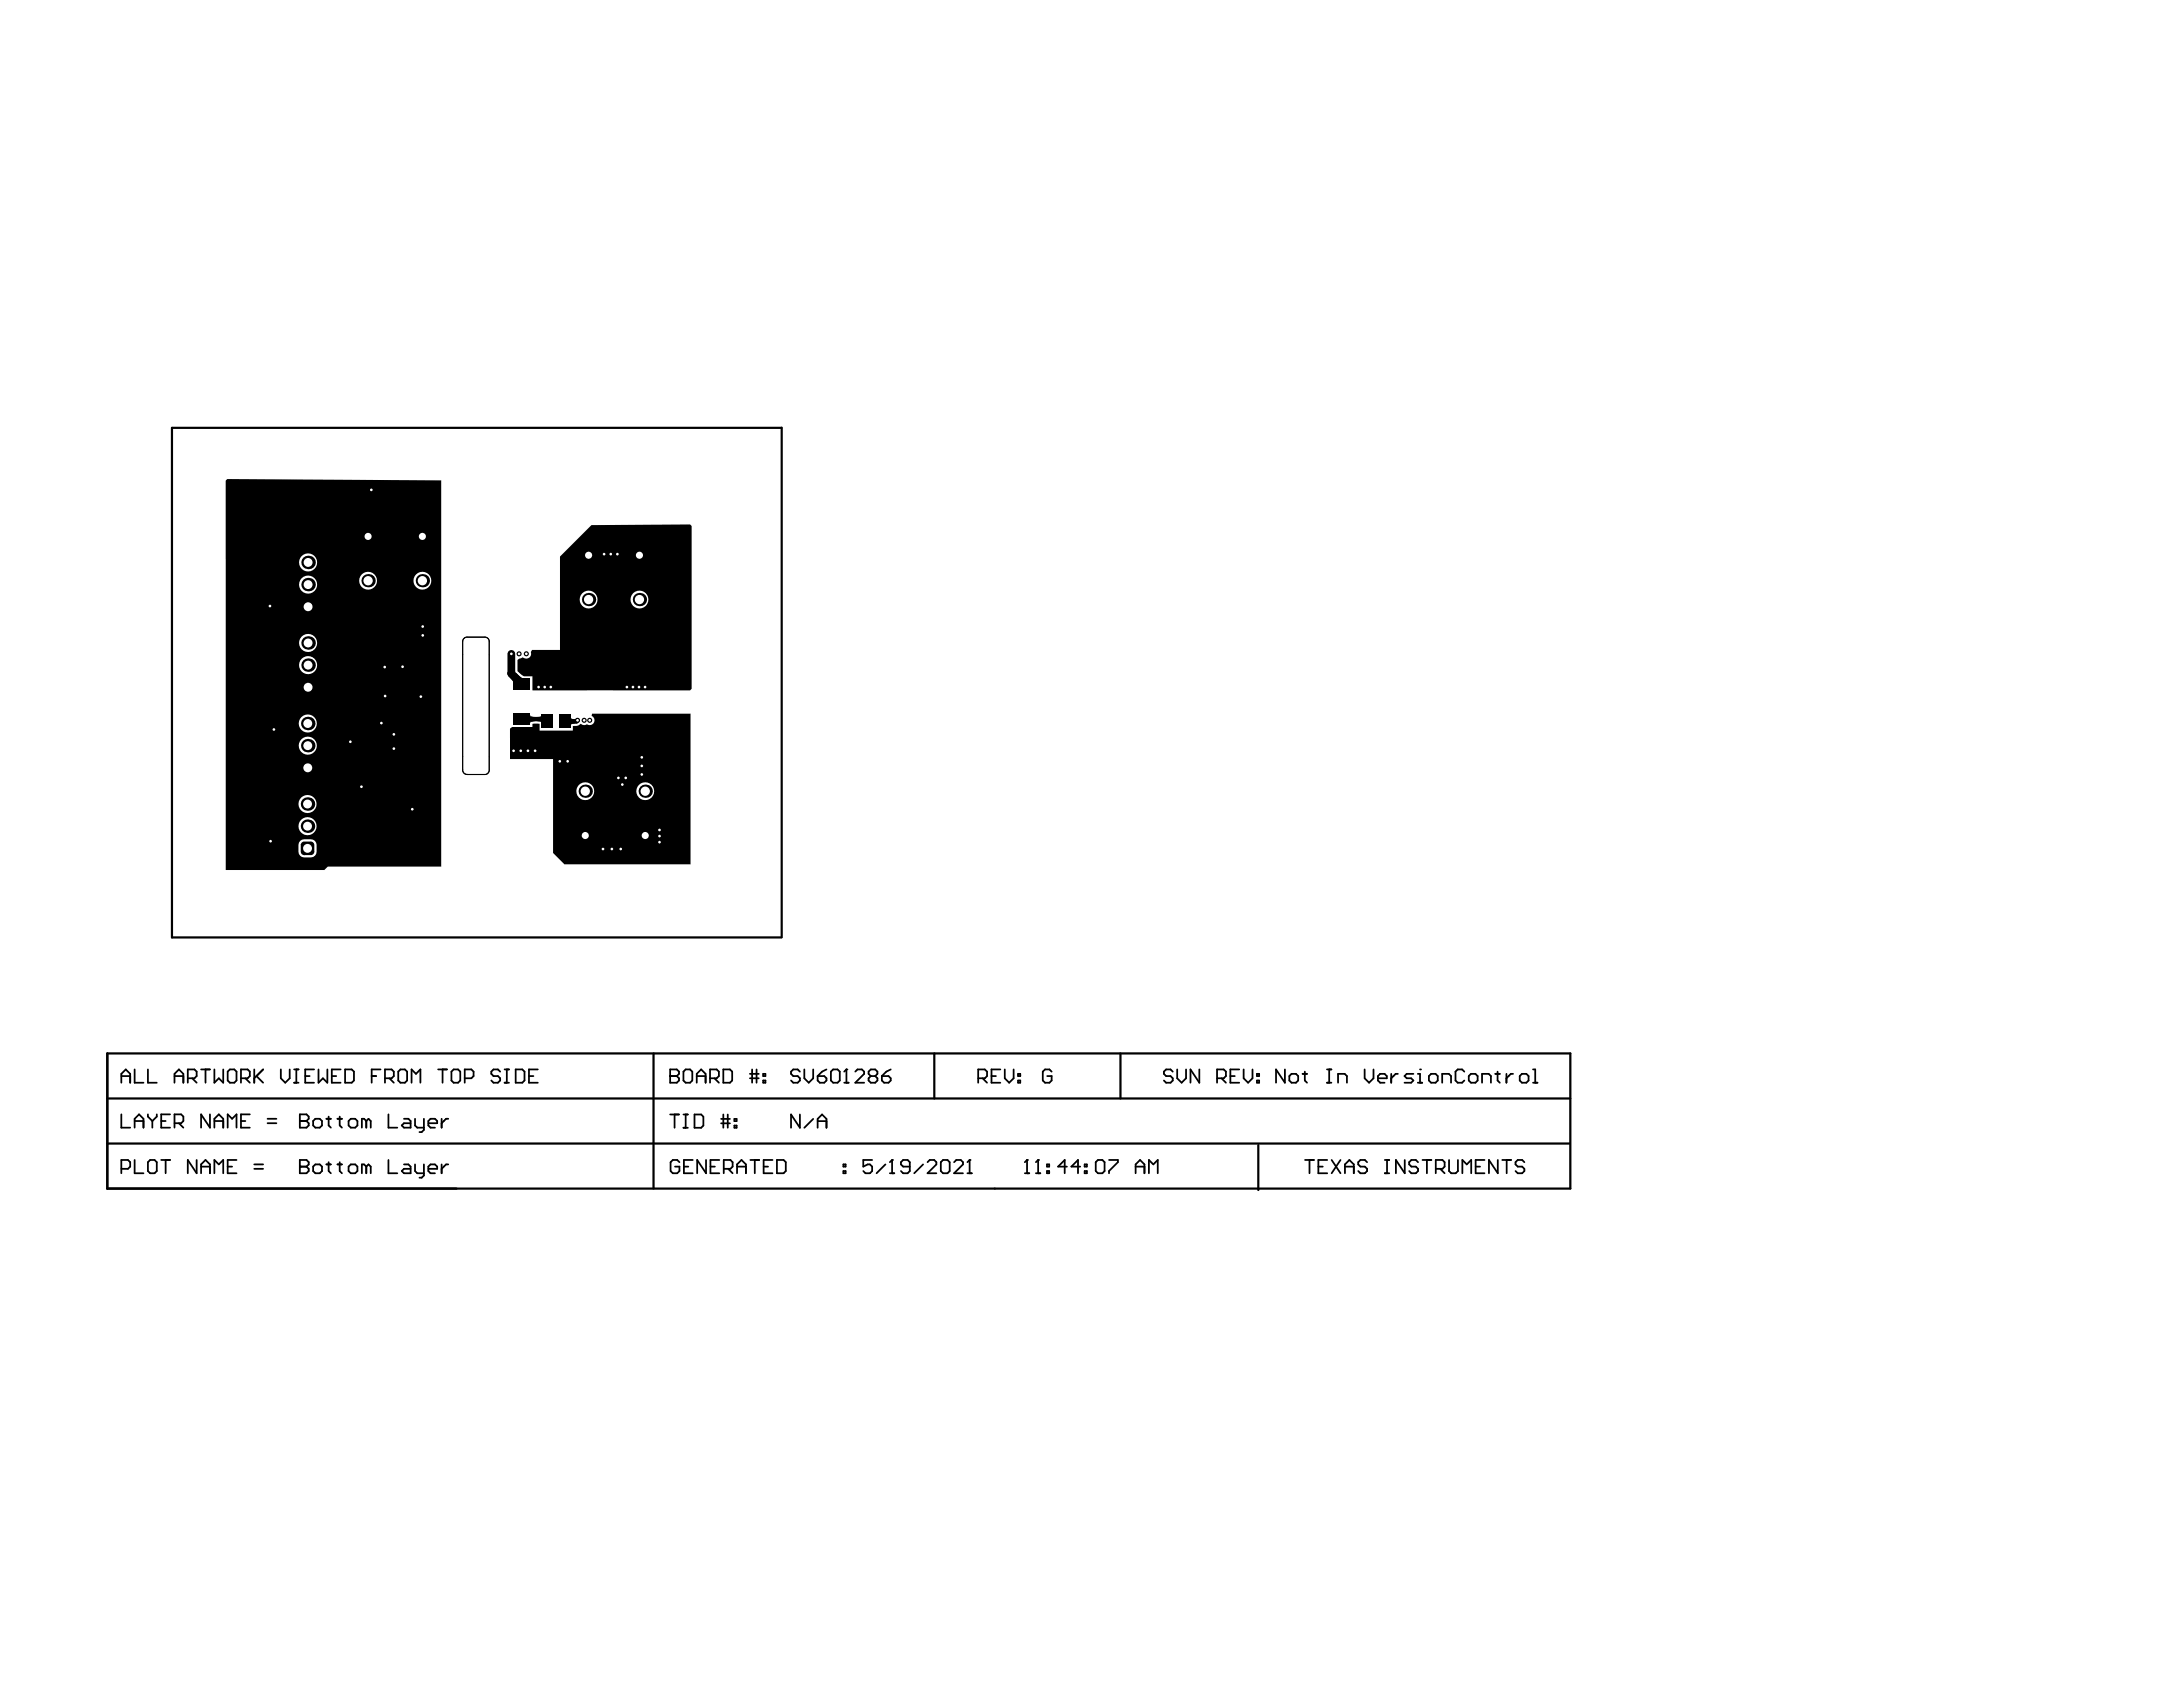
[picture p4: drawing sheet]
<svg xmlns="http://www.w3.org/2000/svg" width="279mm" height="216mm" viewBox="0 0 279 216" stroke-linecap="round" stroke-linejoin="round" font-family="sans-serif">
<path d="M59.8 99.1l-.3-.1-.2-.2-.1-.3v-16.4l.1-.3 .2-.2 .3-.1h2.3l.2 .1 .2 .2 .1 .3v16.5l-.1 .2-.2 .2-.2 .1h-2.3" fill="none" stroke="#000" stroke-width=".14"/>
<path d="M100 54.8h-78v65.2h78M100 54.7v65.2M13.7 134.8h187.3v17.3h-187.3zM83.6 134.8v17.3M119.6 134.8v5.8M143.4 134.8v5.8M13.7 146.3h187.2M13.7 140.6h187.3M161 146.5v5.8" fill="none" stroke="#000" stroke-width=".28"/>
<g fill="none" stroke="#000" stroke-width=".23">
<path d="M15.5 137.7h1.2M15.5 138.6v-1.2l.6-.5 .6 .5v1.2M17.2 136.9v1.7h1.2M18.9 136.9v1.7h1.2M22.3 137.7h1.2M22.3 138.6v-1.2l.6-.5 .6 .5v1.2M24 138h.9l.3-.3v-.6l-.3-.2h-.9v1.7M24.6 138l.6 .6M25.7 136.9h1.2M26.3 136.9v1.7M27.4 136.9v1.7l.6-.6 .6 .6v-1.7M29.1 137.1l.3-.2h.6l.3 .2v1.2l-.3 .3h-.6l-.3-.3z"/>
<path d="M30.8 138h.9l.3-.3v-.6l-.3-.2h-.9v1.7M31.4 138l.6 .6M32.5 136.9v1.7M32.8 137.7l.9 .9M33.7 136.9l-1.2 1.1M35.9 136.9v1.1l.6 .6 .6-.6v-1.1M37.6 138.6h.6M37.6 136.9h.6M37.9 136.9v1.7M39.1 137.7h.5M40.2 136.9h-1.1v1.7h1.1M40.8 136.9v1.7l.5-.6 .6 .6v-1.7"/>
<path d="M42.5 137.7h.5M43.6 136.9h-1.1v1.7h1.1M44.2 136.9h.8l.3 .2v1.2l-.3 .3h-.8zM47.6 137.7h.5M48.7 136.9h-1.1v1.7M49.3 138h.8l.3-.3v-.6l-.3-.2h-.8v1.7M49.8 138l.6 .6M51 137.1l.3-.2h.5l.3 .2v1.2l-.3 .3h-.5l-.3-.3zM52.7 138.6v-1.7l.5 .5 .6-.5v1.7M56.1 136.9h1.1M56.6 136.9v1.7M57.8 137.1l.3-.2h.5l.3 .2v1.2l-.3 .3h-.5l-.3-.3z"/>
<path d="M59.5 138h.8l.3-.3v-.6l-.3-.2h-.8v1.7M64 137.1l-.3-.2h-.5l-.3 .2v.3l.3 .3h.5l.3 .3v.3l-.3 .3h-.5l-.3-.3M64.6 138.6h.5M64.6 136.9h.5M64.9 136.9v1.7M66 136.9h.9l.2 .2v1.2l-.2 .3h-.9zM67.7 137.7h.6M68.8 136.9h-1.1v1.7h1.1M85.8 137.7h.1M85.8 136.9h.8l.3 .2v.3l-.3 .3 .3 .3v.3l-.3 .3h-.8zM85.8 137.7h.8M87.5 137.1l.3-.2h.5l.3 .2v1.2l-.3 .3h-.5l-.3-.3z"/>
<path d="M89.2 137.7h1.1M89.2 138.6v-1.2l.5-.5 .6 .5v1.2M90.9 138h.8l.3-.3v-.6l-.3-.2h-.8v1.7M91.4 138l.6 .6M92.6 136.9h.8l.3 .2v1.2l-.3 .3h-.8zM96 137.4h1.1M96 138h1.1M96.3 136.9v1.7M96.8 136.9v1.7M97.7 138.3h.3v.3h-.3zM97.7 137.4h.3v.3h-.3zM102.4 137.1l-.3-.2h-.6l-.3 .2v.3l.3 .3h.6l.3 .3v.3l-.3 .3h-.6l-.3-.3"/>
<path d="M102.9 136.9v1.1l.6 .6 .6-.6v-1.1M104.6 137.7h.9l.3 .3v.3l-.3 .3h-.6l-.3-.3zM105.8 136.9l-.6 .2-.6 .6M106.3 137.1l.3-.2h.6l.3 .2v1.2l-.3 .3h-.6l-.3-.3zM108 138.6h.6M108.3 136.9h.1M108.3 136.9v1.7M108.3 136.9l-.3 .2M109.5 137.1l.3-.2h.5l.3 .2v.3l-1.1 1.2h1.1M111.5 137.7l-.3 .3v.3l.3 .3h.5l.3-.3v-.3l-.3-.3M111.5 137.7l-.3-.3v-.3l.3-.2h.5l.3 .2v.3l-.3 .3M111.5 137.7h.5"/>
<path d="M112.9 137.7h.8l.3 .3v.3l-.3 .3h-.5l-.3-.3zM114 136.9l-.6 .2-.5 .6M125.2 138h.8l.3-.3v-.6l-.3-.2h-.8v1.7M125.8 138l.5 .6M126.9 137.7h.6M128 136.9h-1.1v1.7h1.1M128.6 136.9v1.1l.6 .6 .5-.6v-1.1M130.3 138.3h.3v.3h-.3zM130.3 137.4h.3v.3h-.3zM134.6 137.1l-.3-.2h-.6l-.2 .2v1.2l.2 .3h.6l.3-.3v-.6h-.6M150.1 137.1l-.3-.2h-.6l-.2 .2v.3l.2 .3h.6l.3 .3v.3l-.3 .3h-.6l-.2-.3M150.7 136.9v1.1l.5 .6 .6-.6v-1.1"/>
<path d="M153.5 136.9v1.7l-1.1-1.7v1.7M155.8 138h.8l.3-.3v-.6l-.3-.2h-.8v1.7M156.3 138l.6 .6M157.5 137.7h.5M158.6 136.9h-1.1v1.7h1.1M159.2 136.9v1.1l.5 .6 .6-.6v-1.1M160.9 138.3h.3v.3h-.3zM160.9 137.4h.3v.3h-.3zM164.5 136.9v1.7l-1.2-1.7v1.7M165 137.7l.3-.3h.6l.3 .3v.6l-.3 .3h-.6l-.3-.3zM166.7 137.4h.6M167 137.1v1.2l.3 .3"/>
<path d="M169.8 138.6h.6M169.8 136.9h.6M170.1 136.9v1.7M171.3 138.6v-1.2h.8l.3 .3v.9M174.7 136.9v1.1l.5 .6 .6-.6v-1.1M176.4 138h1.1v-.3l-.3-.3h-.6l-.2 .3v.6l.2 .3h.6M178.1 137.4v1.2M178.9 137.4h-.3l-.5 .6M180.9 137.4h-.9l-.2 .3 .2 .3h.6l.3 .3-.3 .3h-.8M181.5 138.6h.5M181.5 137.4h.2v1.2M181.7 136.9h.1"/>
<path d="M183.2 137.4h.5l.3 .3v.6l-.3 .3h-.5l-.3-.3v-.6zM184.6 138.6v-1.2h.8l.3 .3v.9M187.4 137.1l-.3-.2h-.5l-.3 .2v1.2l.3 .3h.5l.3-.3M188 137.7l.3-.3h.5l.3 .3v.6l-.3 .3h-.5l-.3-.3zM189.7 138.6v-1.2h.8l.3 .3v.9M191.4 137.4h.6M191.7 137.1v1.2l.3 .3M192.8 137.4v1.2M193.7 137.4h-.3l-.6 .6M194.5 137.7l.3-.3h.6l.2 .3v.6l-.2 .3h-.6l-.3-.3zM196.2 138.6h.6M196.2 136.9h.3v1.7"/>
<path d="M15.5 142.6v1.7h1.2M15.5 149.6h.9l.3-.3v-.6l-.3-.2h-.9v1.7M17.2 144.3v-1.1l.6-.6 .6 .6v1.1M17.2 148.5v1.7h1.2M17.2 143.5h1.2M18.9 148.7l.3-.2h.6l.3 .2v1.2l-.3 .3h-.6l-.3-.3zM18.9 142.6v.3l.6 .6M19.5 143.5v.8M20.1 142.6v.3l-.6 .6M20.6 148.5h1.2M20.6 143.5h.6M21.2 148.5v1.7"/>
<path d="M21.8 142.6h-1.2v1.7h1.2M22.3 143.7h.9l.3-.2v-.6l-.3-.3h-.9v1.7M22.9 143.7l.6 .6M25.2 148.5v1.7l-1.2-1.7v1.7M25.7 150.2v-1.2l.6-.5 .6 .5v1.2M25.7 149.3h1.2M26.9 142.6v1.7l-1.2-1.7v1.7M27.4 144.3v-1.1l.6-.6 .6 .6v1.1M27.4 150.2v-1.7l.6 .5 .6-.5v1.7M27.4 143.5h1.2M29.1 149.3h.6M29.1 144.3v-1.7l.6 .6 .6-.6v1.7"/>
<path d="M30.3 148.5h-1.2v1.7h1.2M30.8 143.5h.6M32 142.6h-1.2v1.7h1.2M32.5 149.6h1.2M32.5 149h1.2M34.2 143.7h1.2M34.2 143.2h1.2M38.4 149.3h.1M38.4 143.5h.1M38.4 148.5h.8l.3 .2v.3l-.3 .3 .3 .3v.3l-.3 .3h-.8zM38.4 149.3h.8M38.4 142.6h.8l.3 .3v.3l-.3 .3 .3 .2v.3l-.3 .3h-.8z"/>
<path d="M38.4 143.5h.8M40.1 149.3l.3-.3h.5l.3 .3v.6l-.3 .3h-.5l-.3-.3zM40.1 143.5l.3-.3h.5l.3 .3v.5l-.3 .3h-.5l-.3-.3zM41.8 149h.5M41.8 143.2h.5M42.1 142.9v1.1l.2 .3M42.1 148.7v1.2l.2 .3M43.2 149h.6M43.2 143.2h.6M43.5 142.9v1.1l.3 .3M43.5 148.7v1.2l.3 .3M44.6 149.3l.3-.3h.6l.2 .3v.6l-.2 .3h-.6l-.3-.3z"/>
<path d="M44.6 143.5l.3-.3h.6l.2 .3v.5l-.2 .3h-.6l-.3-.3zM46.9 149.3l-.3-.3h-.3v1.2M46.9 143.5l-.3-.3h-.3v1.1M46.9 143.5v.8M46.9 149.3v.9M46.9 149.3l.3-.3 .2 .3v.9M46.9 143.5l.3-.3 .2 .3v.8M49.7 148.5v1.7h1.2M49.7 142.6v1.7h1.2M51.7 149h.6l.3 .3v.9h-.9l-.3-.3 .3-.3h.9M51.7 143.2h.6l.3 .3v.8h-.9l-.3-.3 .3-.3h.9M53.1 149v.9l.3 .3h.9"/>
<path d="M53.1 143.2v.8l.3 .3h.9M54.3 143.2v1.4l-.3 .3h-.3M54.3 149v1.4l-.3 .3h-.3M54.8 149.6h1.2v-.3l-.3-.3h-.6l-.3 .3v.6l.3 .3h.6M54.8 143.7h1.2v-.2l-.3-.3h-.6l-.3 .3v.5l.3 .3h.6M56.5 143.2v1.1M56.5 149v1.2M57.4 149h-.3l-.6 .6M57.4 143.2h-.3l-.6 .5M85.8 142.6h1.1M86.3 142.6v1.7M87 148.7l-.3-.2h-.6l-.3 .2v1.2l.3 .3h.6l.3-.3v-.6h-.6"/>
<path d="M87.5 142.6h.5M87.5 144.3h.5M87.5 149.3h.6M87.8 142.6v1.7M88.7 148.5h-1.2v1.7h1.2M88.9 142.6h.8l.3 .3v1.1l-.3 .3h-.8zM90.4 148.5v1.7l-1.2-1.7v1.7M90.9 149.3h.6M92.1 148.5h-1.2v1.7h1.2M92.3 143.8h1.1M92.3 143.2h1.1M92.6 142.6v1.7"/>
<path d="M92.6 149.6h.9l.3-.3v-.6l-.3-.2h-.9v1.7M93.1 142.6v1.7M93.2 149.6l.6 .6M94 143.2h.3v.3h-.3zM94 144h.3v.3h-.3zM94.3 149.3h1.2M94.3 150.2v-1.2l.6-.5 .6 .5v1.2M96 148.5h1.2M96.6 148.5v1.7M97.7 149.3h.6M98.9 148.5h-1.2v1.7h1.2M99.4 148.5h.9l.3 .2v1.2l-.3 .3h-.9z"/>
<path d="M102.4 142.6v1.7l-1.2-1.7v1.7M104.1 143.2l-1.2 1.1M104.6 144.3v-1.1l.6-.6 .6 .6v1.1M104.6 143.5h1.2M107.9 149.9h.3v.3h-.3zM107.9 149h.3v.3h-.3zM111.6 148.5h-1.1v.8l.6-.3h.2l.3 .3v.6l-.3 .3h-.5l-.3-.3M113.3 149l-1.1 1.2M113.9 150.2h.6M114.2 148.5h.1M114.2 148.5v1.7M114.2 148.5l-.3 .2"/>
<path d="M116.4 149.3h-.8l-.3-.3v-.3l.3-.2h.6l.2 .2v1.2l-.2 .3h-.6l-.3-.3M118.1 149l-1.1 1.2M118.7 148.7l.3-.2h.6l.2 .2v.3l-1.1 1.2h1.1M120.4 148.7l.3-.2h.6l.2 .2v1.2l-.2 .3h-.6l-.3-.3zM122.1 148.7l.3-.2h.6l.2 .2v.3l-1.1 1.2h1.1M123.8 150.2h.6M124.1 148.5h.1M124.1 148.5v1.7M124.1 148.5l-.3 .2M131.2 150.2h.5M131.5 148.5h.1M131.5 148.5v1.7"/>
<path d="M131.5 148.5l-.3 .2M132.6 150.2h.6M132.9 148.5h.1M132.9 148.5v1.7M132.9 148.5l-.3 .2M134 149.9h.3v.3h-.3zM134 149h.3v.3h-.3zM136.6 149.3h-1.2l.9-.8v1.7M138.3 149.3h-1.2l.9-.8v1.7M138.8 149.9h.3v.3h-.3zM138.8 149h.3v.3h-.3zM140.2 148.7l.3-.2h.6l.3 .2v1.2l-.3 .3h-.6l-.3-.3z"/>
<path d="M141.9 148.5h1.2v.2l-1.2 1.2v.3M145.3 150.2v-1.2l.6-.5 .6 .5v1.2M145.3 149.3h1.2M147 150.2v-1.7l.6 .5 .6-.5v1.7M167 148.5h1.2M167.6 148.5v1.7M168.7 149.3h.6M169.9 148.5h-1.2v1.7h1.2M170.4 148.5l1.2 1.7M171.6 148.5l-1.2 1.7M172.1 149.3h1.2M172.1 150.2v-1.2l.6-.5 .6 .5v1.2"/>
<path d="M175 148.7l-.3-.2h-.6l-.3 .2v.3l.3 .3h.6l.3 .3v.3l-.3 .3h-.6l-.3-.3M177.2 148.5h.6M177.2 150.2h.6M177.5 148.5v1.7M179.8 148.5v1.7l-1.1-1.7v1.7M181.5 148.7l-.3-.2h-.6l-.2 .2v.3l.2 .3h.6l.3 .3v.3l-.3 .3h-.6l-.2-.3M182.1 148.5h1.1M182.6 148.5v1.7M183.8 149.6h.8l.3-.3v-.6l-.3-.2h-.8v1.7M184.3 149.6l.6 .6M185.5 148.5v1.4l.2 .3h.6l.3-.3v-1.4M187.2 150.2v-1.7l.5 .5 .6-.5v1.7"/>
<path d="M188.9 149.3h.5M190 148.5h-1.1v1.7h1.1M191.7 148.5v1.7l-1.1-1.7v1.7M192.3 148.5h1.1M192.8 148.5v1.7M195.1 148.7l-.3-.2h-.5l-.3 .2v.3l.3 .3h.5l.3 .3v.3l-.3 .3h-.5l-.3-.3"/>
</g>
<g fill="#000">
<path d="M48 91.8h2.7l1 1h.7v3.5l-.3 .2h-1.9l-2.3-4.5zM48.3 92.1h3.6l.2 .2v3.8l-.1 .3h-3.7zM48.6 87.8h4.6l.5 .5h2.4l.2 .2v1.1h-2.1l-.8 .9h-1.2l-.2-.3h-3.4l-.2-.2zM65.1 86.5l1-.4a1.62 1.62 0 0 0 1.2 .8l.1-.1-1.7 1 .1-.1v-.3zM67.2 91.7h1v.6l-1 .1zM67.9 91.5l.1 .2h.4v.6l-.4 .1-.1 .2zM68.8 91.7h.4l.2-.2v1.1l-.2-.2-.4-.1zM73 91.8l.2 .2h.4v.6l-.4 .1-.2 .2z"/>
<path d="M28.9 61.5l.2-.2 27.4 .2v49.4h-14.5l-.5 .4h-12.6zM38.3 72a1.16 1.16 0 0 0 2.3 0 1.16 1.16 0 0 0-2.3 0zM52.9 74.3a1.15 1.15 0 0 0 2.3 0 1.15 1.15 0 0 0-2.3 0zM46 74.3a1.15 1.15 0 0 0 2.3 0 1.15 1.15 0 0 0-2.3 0zM38.3 74.8a1.16 1.16 0 0 0 2.3 0 1.16 1.16 0 0 0-2.3 0zM38.3 82.3a1.16 1.16 0 0 0 2.3 0 1.16 1.16 0 0 0-2.3 0zM38.3 85.1a1.16 1.16 0 0 0 2.3 0 1.16 1.16 0 0 0-2.3 0zM38.2 92.6a1.2 1.2 0 0 0 2.4 0 1.2 1.2 0 0 0-2.4 0zM38.2 95.4a1.2 1.2 0 0 0 2.4 0 1.2 1.2 0 0 0-2.4 0zM38.2 102.9a1.16 1.16 0 0 0 2.3 0 1.16 1.16 0 0 0-2.3 0zM38.2 105.7a1.16 1.16 0 0 0 2.3 0 1.16 1.16 0 0 0-2.3 0zM38.4 107.6a1.53 1.53 0 0 0 .2 2.1 1.56 1.56 0 0 0 1.9-.4 1.56 1.56 0 0 0-.4-1.8 1.95 1.95 0 0 0-1.7 .1z"/>
<path d="M71.7 71.2l4-4 12.6-.1 .2 .2v20.9l-.2 .2h-20.2v-1.8h-1l-.9-.7v-1.4l.7-.4a.66 .66 0 0 0 .8 .1 .66 .66 0 0 0 .3-.8l.1-.2h3.6zM80.7 76.7a1.15 1.15 0 0 0 2.3 0 1.15 1.15 0 0 0-2.3 0zM74.2 76.7a1.15 1.15 0 0 0 2.3 0 1.15 1.15 0 0 0-2.3 0z"/>
<path d="M65.3 93.2l.3-.2h2.5v-.4h.8h.2v.9h4.2v-.6a1.4 1.4 0 0 0 1-.3 .59 .59 0 0 0 .8 .1 .62 .62 0 0 0 .9-.2 .62 .62 0 0 0-.3-.9l.1-.3h12.6v19.3h-16.2l-1.4-1.4v-12.1h-5.5zM81.4 101.3a1.15 1.15 0 0 0 2.3 0 1.15 1.15 0 0 0-2.3 0zM73.8 101.3a1.15 1.15 0 0 0 2.3 0 1.15 1.15 0 0 0-2.3 0z"/>
<circle cx="50.4" cy="94" r=".33"/>
</g>
<path d="M59.5 81.6l.2-.1h2.5a.55 .55 0 0 1 .4 .6v16.5a.55 .55 0 0 1-.4 .5h-2.4a.54 .54 0 0 1-.6-.6v-16.5z" fill="none" stroke="#000" stroke-width=".13"/>
<path d="M65.4 83.7v2.5l1.4 1.4M66.8 92l.2 .2" fill="none" stroke="#000" stroke-width=".99"/>
<path d="M66.8 92h3l.3 .3M73.9 92.2l-.1 .1h-1.5" fill="none" stroke="#000" stroke-width=".57"/>
<circle cx="50.4" cy="94" r=".17" fill="#fff"/>
<circle cx="52.8" cy="103.6" r=".33" fill="#000"/>
<circle cx="52.8" cy="103.6" r=".17" fill="#fff"/>
<circle cx="48.8" cy="92.5" r=".33" fill="#000"/>
<circle cx="48.8" cy="92.5" r=".17" fill="#fff"/>
<circle cx="44.8" cy="94.9" r=".33" fill="#000"/>
<circle cx="44.8" cy="94.9" r=".17" fill="#fff"/>
<circle cx="47.5" cy="62.7" r=".33" fill="#000"/>
<circle cx="47.5" cy="62.7" r=".17" fill="#fff"/>
<circle cx="49.2" cy="85.4" r=".33" fill="#000"/>
<circle cx="49.2" cy="85.4" r=".17" fill="#fff"/>
<circle cx="51.5" cy="85.3" r=".33" fill="#000"/>
<circle cx="51.5" cy="85.3" r=".17" fill="#fff"/>
<circle cx="50.4" cy="95.8" r=".33" fill="#000"/>
<circle cx="50.4" cy="95.8" r=".17" fill="#fff"/>
<circle cx="54.1" cy="81.3" r=".33" fill="#000"/>
<circle cx="54.1" cy="81.3" r=".17" fill="#fff"/>
<circle cx="54.1" cy="80.2" r=".33" fill="#000"/>
<circle cx="54.1" cy="80.2" r=".17" fill="#fff"/>
<circle cx="53.9" cy="89.2" r=".33" fill="#000"/>
<circle cx="53.9" cy="89.2" r=".17" fill="#fff"/>
<circle cx="34.6" cy="77.6" r=".33" fill="#000"/>
<circle cx="34.6" cy="77.6" r=".17" fill="#fff"/>
<circle cx="49.3" cy="89.1" r=".33" fill="#000"/>
<circle cx="49.3" cy="89.1" r=".17" fill="#fff"/>
<circle cx="46.3" cy="100.7" r=".33" fill="#000"/>
<circle cx="46.3" cy="100.7" r=".17" fill="#fff"/>
<circle cx="34.6" cy="107.7" r=".33" fill="#000"/>
<circle cx="34.6" cy="107.7" r=".17" fill="#fff"/>
<circle cx="35.1" cy="93.4" r=".33" fill="#000"/>
<circle cx="35.1" cy="93.4" r=".17" fill="#fff"/>
<circle cx="73.9" cy="92.2" r=".33" fill="#000"/>
<circle cx="73.9" cy="92.2" r=".17" fill="#fff"/>
<circle cx="74.8" cy="92.2" r=".33" fill="#000"/>
<circle cx="74.8" cy="92.2" r=".17" fill="#fff"/>
<circle cx="75.5" cy="92.2" r=".33" fill="#000"/>
<circle cx="75.5" cy="92.2" r=".17" fill="#fff"/>
<circle cx="84.4" cy="107.8" r=".33" fill="#000"/>
<circle cx="84.4" cy="107.8" r=".17" fill="#fff"/>
<circle cx="84.4" cy="107" r=".33" fill="#000"/>
<circle cx="84.4" cy="107" r=".17" fill="#fff"/>
<circle cx="66.4" cy="83.7" r=".33" fill="#000"/>
<circle cx="66.4" cy="83.7" r=".17" fill="#fff"/>
<circle cx="65.4" cy="83.7" r=".33" fill="#000"/>
<circle cx="65.4" cy="83.7" r=".17" fill="#fff"/>
<circle cx="82.1" cy="98" r=".33" fill="#000"/>
<circle cx="82.1" cy="98" r=".17" fill="#fff"/>
<circle cx="79.7" cy="100.4" r=".33" fill="#000"/>
<circle cx="79.7" cy="100.4" r=".17" fill="#fff"/>
<circle cx="80.1" cy="99.6" r=".33" fill="#000"/>
<circle cx="80.1" cy="99.6" r=".17" fill="#fff"/>
<circle cx="77.3" cy="70.9" r=".31" fill="#000"/>
<circle cx="77.3" cy="70.9" r=".17" fill="#fff"/>
<circle cx="79" cy="70.9" r=".31" fill="#000"/>
<circle cx="79" cy="70.9" r=".17" fill="#fff"/>
<circle cx="67.4" cy="83.7" r=".33" fill="#000"/>
<circle cx="67.4" cy="83.7" r=".17" fill="#fff"/>
<circle cx="68.9" cy="87.9" r=".31" fill="#000"/>
<circle cx="68.9" cy="87.9" r=".17" fill="#fff"/>
<circle cx="69.7" cy="87.9" r=".31" fill="#000"/>
<circle cx="69.7" cy="87.9" r=".17" fill="#fff"/>
<circle cx="70.5" cy="87.9" r=".31" fill="#000"/>
<circle cx="70.5" cy="87.9" r=".17" fill="#fff"/>
<circle cx="82.6" cy="87.9" r=".31" fill="#000"/>
<circle cx="82.6" cy="87.9" r=".17" fill="#fff"/>
<circle cx="71.6" cy="97.4" r=".33" fill="#000"/>
<circle cx="71.6" cy="97.4" r=".17" fill="#fff"/>
<circle cx="72.7" cy="97.4" r=".33" fill="#000"/>
<circle cx="72.7" cy="97.4" r=".17" fill="#fff"/>
<circle cx="79.1" cy="99.6" r=".33" fill="#000"/>
<circle cx="79.1" cy="99.6" r=".17" fill="#fff"/>
<circle cx="68.5" cy="96.1" r=".33" fill="#000"/>
<circle cx="68.5" cy="96.1" r=".17" fill="#fff"/>
<circle cx="67.6" cy="96.1" r=".33" fill="#000"/>
<circle cx="67.6" cy="96.1" r=".17" fill="#fff"/>
<circle cx="66.7" cy="96.1" r=".33" fill="#000"/>
<circle cx="66.7" cy="96.1" r=".17" fill="#fff"/>
<circle cx="65.7" cy="96.1" r=".33" fill="#000"/>
<circle cx="65.7" cy="96.1" r=".17" fill="#fff"/>
<circle cx="82.1" cy="96.9" r=".33" fill="#000"/>
<circle cx="82.1" cy="96.9" r=".17" fill="#fff"/>
<circle cx="84.4" cy="106.2" r=".33" fill="#000"/>
<circle cx="84.4" cy="106.2" r=".17" fill="#fff"/>
<circle cx="77.2" cy="108.7" r=".33" fill="#000"/>
<circle cx="77.2" cy="108.7" r=".17" fill="#fff"/>
<circle cx="79.4" cy="108.7" r=".33" fill="#000"/>
<circle cx="79.4" cy="108.7" r=".17" fill="#fff"/>
<circle cx="78.3" cy="108.7" r=".33" fill="#000"/>
<circle cx="78.3" cy="108.7" r=".17" fill="#fff"/>
<circle cx="78.2" cy="70.9" r=".31" fill="#000"/>
<circle cx="78.2" cy="70.9" r=".17" fill="#fff"/>
<circle cx="81.8" cy="87.9" r=".31" fill="#000"/>
<circle cx="81.8" cy="87.9" r=".17" fill="#fff"/>
<circle cx="81" cy="87.9" r=".31" fill="#000"/>
<circle cx="81" cy="87.9" r=".17" fill="#fff"/>
<circle cx="80.2" cy="87.9" r=".31" fill="#000"/>
<circle cx="80.2" cy="87.9" r=".17" fill="#fff"/>
<circle cx="82.1" cy="99.1" r=".33" fill="#000"/>
<circle cx="82.1" cy="99.1" r=".17" fill="#fff"/>
<circle cx="82.6" cy="106.9" r=".65" fill="#000"/>
<circle cx="82.6" cy="106.9" r=".45" fill="#fff"/>
<circle cx="74.9" cy="101.3" r=".85" fill="#000"/>
<circle cx="74.9" cy="101.3" r=".6" fill="#fff"/>
<circle cx="82.6" cy="101.3" r=".85" fill="#000"/>
<circle cx="82.6" cy="101.3" r=".6" fill="#fff"/>
<circle cx="47.1" cy="74.3" r=".85" fill="#000"/>
<circle cx="47.1" cy="74.3" r=".6" fill="#fff"/>
<circle cx="47.1" cy="68.6" r=".65" fill="#000"/>
<circle cx="47.1" cy="68.6" r=".45" fill="#fff"/>
<circle cx="54.1" cy="74.3" r=".85" fill="#000"/>
<circle cx="54.1" cy="74.3" r=".6" fill="#fff"/>
<circle cx="54.1" cy="68.6" r=".65" fill="#000"/>
<circle cx="54.1" cy="68.6" r=".45" fill="#fff"/>
<circle cx="74.9" cy="106.9" r=".65" fill="#000"/>
<circle cx="74.9" cy="106.9" r=".45" fill="#fff"/>
<circle cx="81.8" cy="76.7" r=".85" fill="#000"/>
<circle cx="81.8" cy="76.7" r=".6" fill="#fff"/>
<circle cx="75.3" cy="71.1" r=".65" fill="#000"/>
<circle cx="75.3" cy="71.1" r=".45" fill="#fff"/>
<circle cx="81.8" cy="71.1" r=".65" fill="#000"/>
<circle cx="81.8" cy="71.1" r=".45" fill="#fff"/>
<circle cx="39.4" cy="105.7" r=".86" fill="#000"/>
<circle cx="39.4" cy="105.7" r=".57" fill="#fff"/>
<circle cx="39.4" cy="85.1" r=".86" fill="#000"/>
<circle cx="39.4" cy="85.1" r=".57" fill="#fff"/>
<circle cx="39.4" cy="102.9" r=".86" fill="#000"/>
<circle cx="39.4" cy="102.9" r=".57" fill="#fff"/>
<circle cx="39.4" cy="95.4" r=".86" fill="#000"/>
<circle cx="39.4" cy="95.4" r=".57" fill="#fff"/>
<circle cx="39.4" cy="92.6" r=".86" fill="#000"/>
<circle cx="39.4" cy="92.6" r=".57" fill="#fff"/>
<path d="M38.6 87.5l.4-.4h.9l.4 .4v.9l-.4 .4h-.9l-.4-.4z" fill-rule="evenodd" fill="#000"/>
<g fill="#000">
<path d="M38.6 87.5h.4zM38.6 87.3l.4-.2v.4h-.4z"/>
<path d="M39 88.4v.4zM38.6 88.4h.4v.4h-.2z"/>
<path d="M39.9 88.4h.4zM39.9 88.4h.4l-.1 .2-.3 .2z"/>
<path d="M39.9 87.1v.4zM39.9 87.1l.3 .2 .1 .2h-.4z"/>
</g>
<circle cx="39.4" cy="88" r=".57" fill="#fff"/>
<circle cx="39.4" cy="82.3" r=".86" fill="#000"/>
<circle cx="39.4" cy="82.3" r=".57" fill="#fff"/>
<path d="M38.6 77.2l.4-.4h.9l.4 .4v.9l-.4 .4h-.9l-.4-.4z" fill-rule="evenodd" fill="#000"/>
<g fill="#000">
<path d="M38.6 77.2h.4zM38.6 77l.4-.2v.4h-.4z"/>
<path d="M39 78.1v.4zM38.6 78.1h.4v.4l-.4-.2z"/>
<path d="M39.9 78.1h.4zM39.9 78.1h.4l-.1 .2-.3 .2z"/>
<path d="M39.9 76.8v.4zM39.9 76.8l.3 .2 .1 .2h-.4z"/>
</g>
<circle cx="39.4" cy="77.7" r=".57" fill="#fff"/>
<circle cx="39.4" cy="74.8" r=".86" fill="#000"/>
<circle cx="39.4" cy="74.8" r=".57" fill="#fff"/>
<circle cx="75.3" cy="76.7" r=".85" fill="#000"/>
<circle cx="75.3" cy="76.7" r=".6" fill="#fff"/>
<path d="M38.5 97.8l.5-.4h.8l.5 .4v.9l-.5 .4h-.8l-.5-.4z" fill-rule="evenodd" fill="#000"/>
<g fill="#000">
<path d="M38.5 97.8h.5zM38.6 97.6l.4-.2v.4h-.5z"/>
<path d="M39 98.7v.4zM38.5 98.7h.5v.4h-.3z"/>
<path d="M39.8 98.7h.5zM39.8 98.7h.5l-.1 .2-.4 .2z"/>
<path d="M39.8 97.4v.4zM39.8 97.4l.2 .1 .3 .3h-.5z"/>
</g>
<circle cx="39.4" cy="98.3" r=".57" fill="#fff"/>
<path d="M38.5 108.1l.4-.4h.9l.4 .4v.9l-.4 .4h-.9l-.4-.4z" fill-rule="evenodd" fill="#000"/>
<g fill="#000">
<path d="M38.5 108.1h.4zM38.6 107.9l.3-.2v.4h-.4z"/>
<path d="M38.9 109v.4zM38.5 109h.4v.4h-.2z"/>
<path d="M39.8 109h.4zM39.8 109h.4v.2l-.4 .2z"/>
<path d="M39.8 107.7v.4zM39.8 107.7l.2 .1 .2 .3h-.4z"/>
</g>
<circle cx="39.4" cy="108.6" r=".57" fill="#fff"/>
<circle cx="39.4" cy="72" r=".86" fill="#000"/>
<circle cx="39.4" cy="72" r=".57" fill="#fff"/>
<g fill="#000">
<path d="M65.7 91.3h2.2v1.5h-2.2z" fill-rule="evenodd"/>
<path d="M65.7 86.8h2.2v1.5h-2.2z" fill-rule="evenodd"/>
<path d="M69.3 91.4h1.5v1.8h-1.5z" fill-rule="evenodd"/>
<path d="M71.6 91.4h1.4v1.8h-1.4z" fill-rule="evenodd"/>
</g>
</svg>
